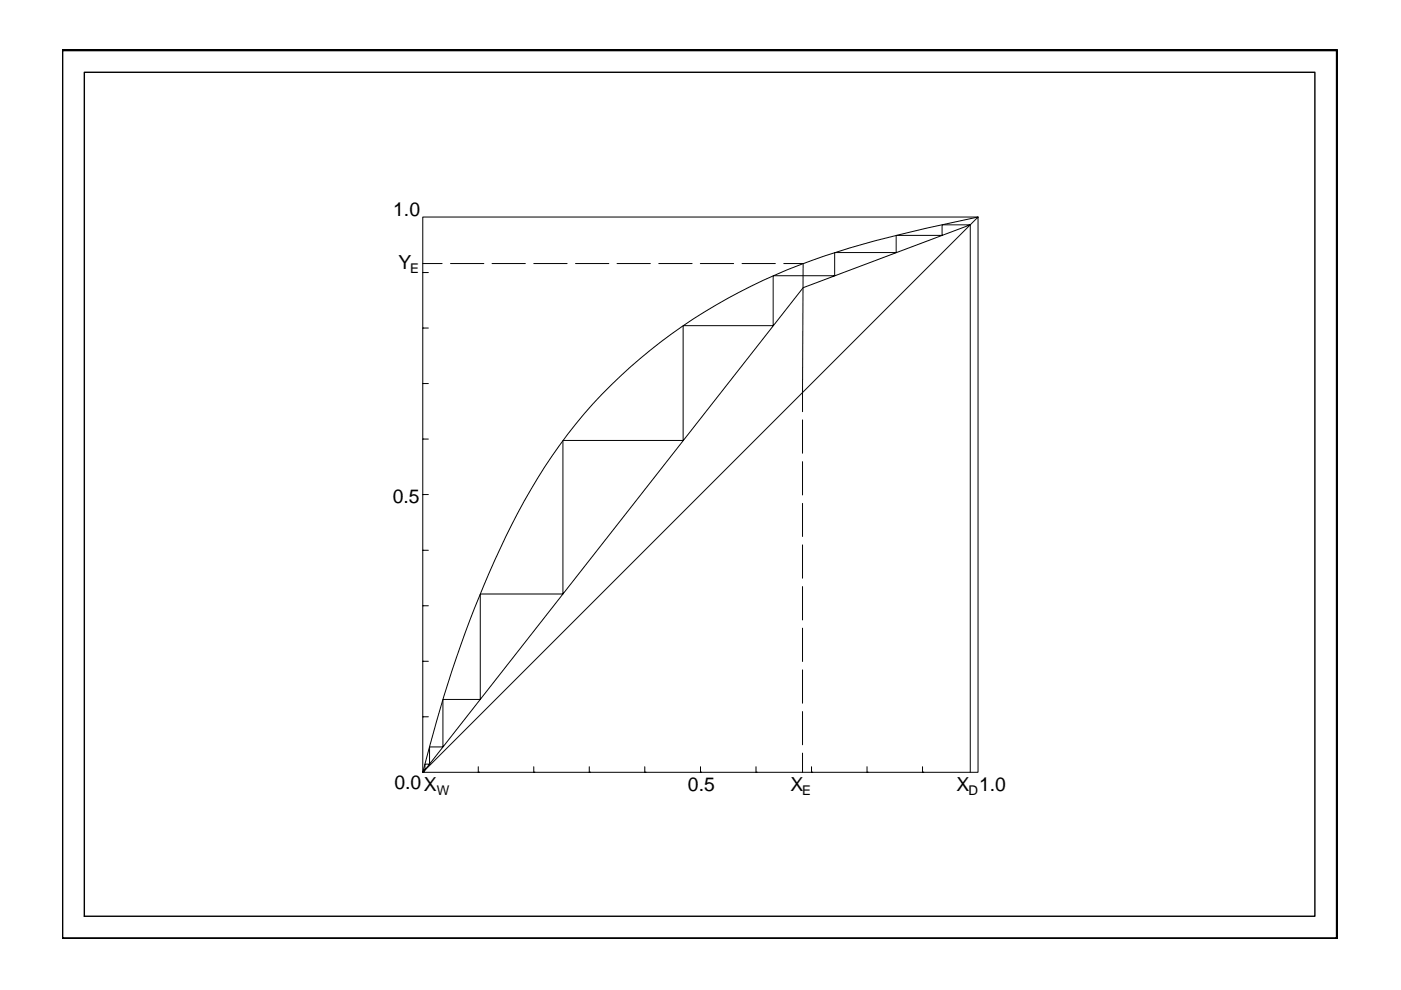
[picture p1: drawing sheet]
<svg xmlns="http://www.w3.org/2000/svg" width="297mm" height="210mm" viewBox="0 0 297 210" stroke-linecap="round" stroke-linejoin="round" font-family="sans-serif">
<defs><g id="words">
<g font-size="4.1">
<text x="83.4" y="45.8">1.0</text>
<text x="84.5" y="57">Y</text>
<text x="83.3" y="106.6">0.5</text>
<text x="83.6" y="167.3">0.0X</text>
<text x="145.9" y="167.7">0.5</text>
<text x="167.6" y="167.7">X</text>
<text x="202.8" y="167.7">X 1.0</text>
</g>
<g font-size="2.8">
<text x="87" y="58">E</text>
<text x="92.6" y="168.6">W</text>
<text x="170.1" y="168.6">E</text>
<text x="205.3" y="168.6">D</text>
</g>
</g></defs>
<g fill="none" stroke="#000" stroke-width=".21">
<path d="M89.6 46h117.8v117.7h-117.8l117.8-117.7a287.7 287.7 0 0 0-32.6 8.3 113.7 113.7 0 0 0-54.5 37.8 147.1 147.1 0 0 0-18.7 34.4 268.1 268.1 0 0 0-12 37.2zM89.6 57.8h.1M89.6 57.8h1.2M89.6 55.9h4.1M95.5 55.9h7.1M104.3 55.9h7.1M113.2 55.9h7M122 55.9h7.1M130.8 55.9h7.1M139.7 55.9h7M148.5 55.9h7M157.3 55.9h7.1"/>
<path d="M166.2 55.9h4.1l-.1 31.4M205.7 47.7v116M89.6 69.6h.1M89.6 69.6h1.2M89.6 81.3h.1M89.6 93.1h.1M89.6 93.1h1.2M89.6 81.3h1.2M170.2 89v7.1M170.2 97.9v7M89.6 104.9h.1M89.6 116.7h.1"/>
<path d="M89.6 116.7h1.2M89.6 104.9h1.2M170.2 106.7v7M170.2 115.5v7.1M89.6 128.4h.1M89.6 128.4h1.2M170.2 124.4v7M170.2 133.2v7.1M89.6 140.2h.1M89.6 152h.1M89.6 152h1.2M89.6 140.2h1.2"/>
<path d="M170.2 142v7.1M170.2 150.9v7M170.2 159.7v4M89.8 163.6v-.3h.3v-1.3h1v-3.6h2.8v-10.1h7.9v-22.4h17.6v-32.5h25.4v-24.4h19.1v-10.5h13.1v-4.9h13v-3.7h9.7v-2.2h6l-35.4 13.3-80.3 102.4v.3M101.4 162.6v1.1M113.2 162.6v1.1M124.9 162.6v1.1M136.7 162.6v1.1M148.5 162.6v1.1M160.3 162.6v1.1M172.1 162.6v1.1M183.8 162.6v1.1"/>
<path d="M195.6 162.6v1.1"/>
</g>
<path d="M13.2 10.6h270.3v188.4h-270.3z" fill="none" stroke="#000" stroke-width=".51"/>
<path d="M17.9 15.3h260.9v179h-260.9z" fill="none" stroke="#000" stroke-width=".3"/>
<path d="M101.4 163.7h.1M113.2 163.7h.1M124.9 163.7h.1M136.7 163.7h.1M148.5 163.7h.1M160.3 163.7h.1M172.1 163.7h.1M183.8 163.7h.1M195.6 163.7h.1" fill="none" stroke="#000" stroke-width=".3"/>
<use href="#words"/>
</svg>
